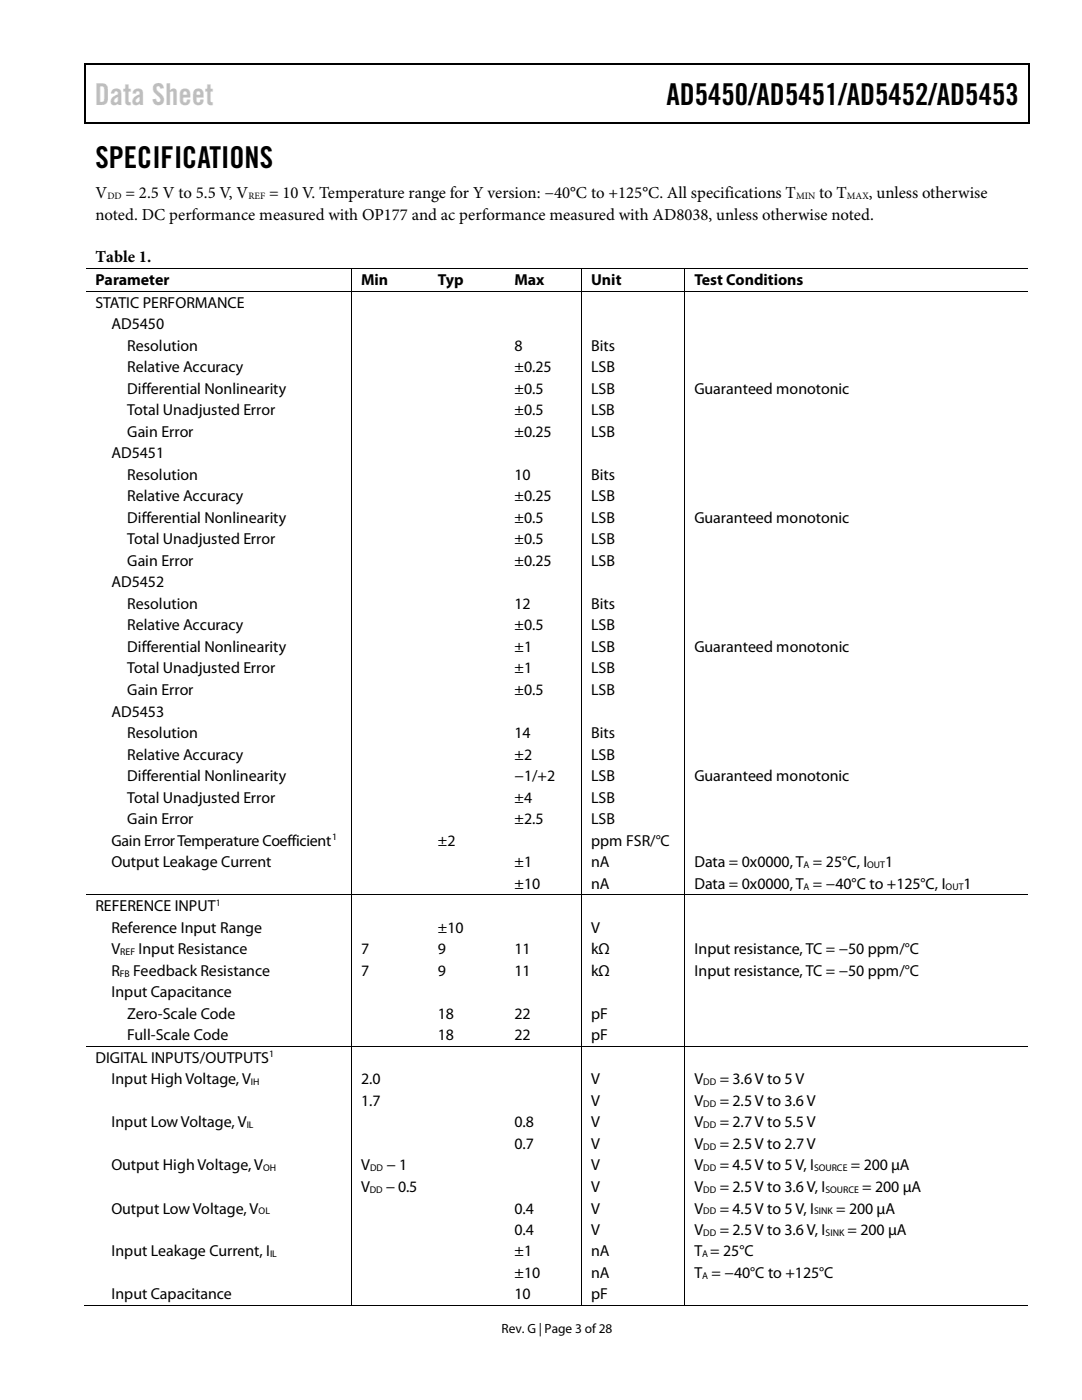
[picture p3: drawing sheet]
<svg xmlns="http://www.w3.org/2000/svg" width="216mm" height="279mm" viewBox="0 0 216 279" stroke-linecap="round" stroke-linejoin="round" font-family="sans-serif">
<defs><g id="words">
<text font-size="6" fill="#c1c1c1" x="18.9" y="20.9">Data Sheet</text>
<g font-size="6">
<text x="133" y="20.9">AD5450/AD5451/AD5452/AD5453</text>
<text x="19" y="33.6">SPECIFICATIONS</text>
</g>
<g font-size="3.3">
<text x="19" y="39.5">V</text>
<text x="25.1" y="39.5">= 2.5 V to 5.5 V, V</text>
<text x="53.7" y="39.5">= 10 V. Temperature range for Y version: −40°C to +125°C. All specifications T</text>
<text x="163.4" y="39.5">to T</text>
<text x="173.4" y="39.5">, unless otherwise</text>
<text x="19.1" y="43.8">noted. DC performance measured with OP177 and ac performance measured with AD8038, unless otherwise noted.</text>
<text x="19.1" y="52.3">Table 1.</text>
</g>
<g font-size="3.2">
<text x="19" y="56.9">Parameter</text>
<text x="72.1" y="56.9">Min</text>
<text x="87.4" y="56.9">Typ</text>
<text x="102.7" y="56.9">Max</text>
<text x="117.9" y="56.9">Unit</text>
<text x="138.6" y="56.9">Test Conditions</text>
<text x="19" y="61.4">STATIC PERFORMANCE</text>
<text x="22.2" y="65.7">AD5450</text>
<text x="25.4" y="70">Resolution</text>
<text x="102.7" y="70">8</text>
<text x="117.9" y="70">Bits</text>
<text x="25.4" y="74.3">Relative Accuracy</text>
<text x="102.7" y="74.3">±0.25</text>
<text x="117.9" y="74.3">LSB</text>
<text x="25.4" y="78.6">Differential Nonlinearity</text>
<text x="25.4" y="82.8">Total Unadjusted Error</text>
<text x="102.7" y="82.8">±0.5</text>
<text x="102.7" y="78.6">±0.5</text>
<text x="117.9" y="82.8">LSB</text>
<text x="117.9" y="78.6">LSB</text>
<text x="138.6" y="78.6">Guaranteed monotonic</text>
<text x="25.4" y="87.1">Gain Error</text>
<text x="102.7" y="87.1">±0.25</text>
<text x="117.9" y="87.1">LSB</text>
<text x="22.2" y="91.4">AD5451</text>
<text x="25.4" y="95.7">Resolution</text>
<text x="102.7" y="95.7">10</text>
<text x="117.9" y="95.7">Bits</text>
<text x="25.4" y="100">Relative Accuracy</text>
<text x="102.7" y="100">±0.25</text>
<text x="117.9" y="100">LSB</text>
<text x="25.4" y="104.3">Differential Nonlinearity</text>
<text x="102.7" y="104.3">±0.5</text>
<text x="117.9" y="104.3">LSB</text>
<text x="138.6" y="104.3">Guaranteed monotonic</text>
<text x="25.4" y="108.6">Total Unadjusted Error</text>
<text x="25.4" y="112.9">Gain Error</text>
<text x="102.7" y="108.6">±0.5</text>
<text x="102.7" y="112.9">±0.25</text>
<text x="117.9" y="108.6">LSB</text>
<text x="117.9" y="112.9">LSB</text>
<text x="22.2" y="117.2">AD5452</text>
<text x="25.4" y="121.5">Resolution</text>
<text x="25.4" y="125.8">Relative Accuracy</text>
<text x="102.7" y="121.5">12</text>
<text x="102.7" y="125.8">±0.5</text>
<text x="117.9" y="125.8">LSB</text>
<text x="117.9" y="121.5">Bits</text>
<text x="25.4" y="130.1">Differential Nonlinearity</text>
<text x="102.7" y="130.1">±1</text>
<text x="117.9" y="130.1">LSB</text>
<text x="138.6" y="130.1">Guaranteed monotonic</text>
<text x="25.4" y="134.4">Total Unadjusted Error</text>
<text x="102.7" y="134.4">±1</text>
<text x="117.9" y="134.4">LSB</text>
<text x="22.2" y="143">AD5453</text>
<text x="25.4" y="138.7">Gain Error</text>
<text x="102.7" y="138.7">±0.5</text>
<text x="117.9" y="138.7">LSB</text>
<text x="25.4" y="147.3">Resolution</text>
<text x="102.7" y="147.3">14</text>
<text x="117.9" y="147.3">Bits</text>
<text x="25.4" y="151.6">Relative Accuracy</text>
<text x="25.4" y="155.9">Differential Nonlinearity</text>
<text x="102.7" y="151.6">±2</text>
<text x="102.7" y="155.9">−1/+2</text>
<text x="117.9" y="151.6">LSB</text>
<text x="117.9" y="155.9">LSB</text>
<text x="138.6" y="155.9">Guaranteed monotonic</text>
<text x="25.4" y="160.2">Total Unadjusted Error</text>
<text x="102.7" y="160.2">±4</text>
<text x="117.9" y="160.2">LSB</text>
<text x="25.4" y="164.5">Gain Error</text>
<text x="102.7" y="164.5">±2.5</text>
<text x="117.9" y="164.5">LSB</text>
<text x="22.2" y="168.8">Gain Error Temperature Coefficient</text>
<text x="22.2" y="173.1">Output Leakage Current</text>
<text x="87.4" y="168.8">±2</text>
<text x="102.7" y="173.1">±1</text>
<text x="117.9" y="173.1">nA</text>
<text x="117.9" y="168.8">ppm FSR/°C</text>
<text x="138.6" y="173.1">Data = 0x0000, T = 25°C, I</text>
<text x="176.6" y="173.1">1</text>
<text x="102.7" y="177.4">±10</text>
<text x="117.9" y="177.4">nA</text>
<text x="138.6" y="177.4">Data = 0x0000, T = −40°C to +125°C, I</text>
<text x="192.3" y="177.4">1</text>
<text x="19" y="181.8">REFERENCE INPUT</text>
<text x="22.2" y="186.1">Reference Input Range</text>
<text x="22.2" y="190.4">V</text>
<text x="27.6" y="190.4">Input Resistance</text>
<text x="72.1" y="190.4">7</text>
<text x="87.4" y="190.4">9</text>
<text x="87.4" y="186.1">±10</text>
<text x="102.7" y="190.4">11</text>
<text x="117.9" y="186.1">V</text>
<text x="117.9" y="190.4">kΩ</text>
<text x="138.6" y="190.4">Input resistance, TC = −50 ppm/°C</text>
<text x="22.2" y="194.7">R</text>
<text x="26.6" y="194.7">Feedback Resistance</text>
<text x="72.1" y="194.7">7</text>
<text x="87.4" y="194.7">9</text>
<text x="102.7" y="194.7">11</text>
<text x="117.9" y="194.7">kΩ</text>
<text x="138.6" y="194.7">Input resistance, TC = −50 ppm/°C</text>
<text x="22.2" y="199">Input Capacitance</text>
<text x="25.4" y="203.3">Zero-Scale Code</text>
<text x="87.4" y="203.3">18</text>
<text x="102.7" y="203.3">22</text>
<text x="117.9" y="203.3">pF</text>
<text x="25.4" y="207.6">Full-Scale Code</text>
<text x="87.4" y="207.6">18</text>
<text x="102.7" y="207.6">22</text>
<text x="117.9" y="207.6">pF</text>
<text x="19" y="212.1">DIGITAL INPUTS/OUTPUTS</text>
<text x="22.2" y="216.4">Input High Voltage, V</text>
<text x="72.1" y="220.7">1.7</text>
<text x="72.1" y="216.4">2.0</text>
<text x="117.9" y="220.7">V</text>
<text x="117.9" y="216.4">V</text>
<text x="138.6" y="220.7">V</text>
<text x="138.6" y="216.4">V</text>
<text x="143.6" y="216.4">= 3.6 V to 5 V</text>
<text x="143.6" y="220.7">= 2.5 V to 3.6 V</text>
<text x="22.2" y="225">Input Low Voltage, V</text>
<text x="102.7" y="225">0.8</text>
<text x="117.9" y="225">V</text>
<text x="138.6" y="225">V</text>
<text x="143.6" y="225">= 2.7 V to 5.5 V</text>
<text x="22.2" y="233.6">Output High Voltage, V</text>
<text x="72.1" y="233.6">V</text>
<text x="77.1" y="233.6">− 1</text>
<text x="102.7" y="229.3">0.7</text>
<text x="117.9" y="233.6">V</text>
<text x="117.9" y="229.3">V</text>
<text x="138.6" y="233.6">V</text>
<text x="138.6" y="229.3">V</text>
<text x="143.6" y="233.6">= 4.5 V to 5 V, I</text>
<text x="143.6" y="229.3">= 2.5 V to 2.7 V</text>
<text x="169.8" y="233.6">= 200 µA</text>
<text x="72.1" y="237.9">V</text>
<text x="77" y="237.9">− 0.5</text>
<text x="117.9" y="237.9">V</text>
<text x="138.6" y="237.9">V</text>
<text x="143.6" y="237.9">= 2.5 V to 3.6 V, I</text>
<text x="172" y="237.9">= 200 µA</text>
<text x="22.2" y="242.2">Output Low Voltage, V</text>
<text x="102.7" y="242.2">0.4</text>
<text x="117.9" y="242.2">V</text>
<text x="138.6" y="242.2">V</text>
<text x="143.6" y="242.2">= 4.5 V to 5 V, I</text>
<text x="166.8" y="242.2">= 200 µA</text>
<text x="22.2" y="250.7">Input Leakage Current, I</text>
<text x="102.7" y="246.5">0.4</text>
<text x="102.7" y="250.7">±1</text>
<text x="117.9" y="246.5">V</text>
<text x="117.9" y="250.7">nA</text>
<text x="138.6" y="246.5">V</text>
<text x="138.6" y="250.7">T = 25°C</text>
<text x="143.6" y="246.5">= 2.5 V to 3.6 V, I</text>
<text x="169.1" y="246.5">= 200 µA</text>
<text x="102.7" y="255.1">±10</text>
<text x="117.9" y="255.1">nA</text>
<text x="138.6" y="255.1">T = −40°C to +125°C</text>
<text x="22.2" y="259.3">Input Capacitance</text>
<text x="102.7" y="259.3">10</text>
<text x="117.9" y="259.3">pF</text>
</g>
<text font-size="2.7" x="100.1" y="266">Rev. G | Page 3 of28</text>
<g font-size="1.9">
<text x="21.4" y="39.7">DD</text>
<text x="49.6" y="39.7">REF</text>
<text x="158.8" y="39.7">MIN</text>
<text x="169" y="39.7">MAX</text>
<text x="66.3" y="167.7">1</text>
<text x="160.4" y="173.2">A</text>
<text x="173.1" y="173.2">OUT</text>
<text x="160.4" y="177.5">A</text>
<text x="188.7" y="177.5">OUT</text>
<text x="43.1" y="180.8">1</text>
<text x="24" y="190.6">REF</text>
<text x="23.9" y="194.9">FB</text>
<text x="53.7" y="211">1</text>
<text x="50.1" y="216.6">IH</text>
<text x="140.3" y="216.6">DD</text>
<text x="140.3" y="220.9">DD</text>
<text x="49.2" y="225.2">IL</text>
<text x="140.3" y="225.2">DD</text>
<text x="52.5" y="233.8">OH</text>
<text x="73.8" y="233.8">DD</text>
<text x="140.3" y="229.4">DD</text>
<text x="140.3" y="233.8">DD</text>
<text x="162.4" y="233.8">SOURCE</text>
<text x="73.8" y="238">DD</text>
<text x="140.3" y="238">DD</text>
<text x="164.7" y="238">SOURCE</text>
<text x="51.6" y="242.4">OL</text>
<text x="140.3" y="242.4">DD</text>
<text x="162.4" y="242.4">SINK</text>
<text x="53.9" y="250.9">IL</text>
<text x="140.1" y="250.9">A</text>
<text x="140.3" y="246.6">DD</text>
<text x="164.7" y="246.6">SINK</text>
<text x="140.1" y="255.2">A</text>
</g>
</g></defs>
<g fill="#000">
<path d="M16.9 12.7h.2v1h-.2zM16.9 12.7h.2v.3h-.2zM82.5 12.7h.3v.3h-.3zM205.1 12.7h.3v1h-.3zM205.1 12.7h.3v.3h-.3zM16.9 24.4h.2v.2h-.2zM82.3 24.4h.2v.2h-.2zM205.1 24.4h.3v.2h-.3zM70.1 53.6h.2v.1h-.2zM70.1 58h.2v.2h-.2zM85.5 53.6h.1v.1h-.1zM85.5 58h.1v.2h-.1z"/>
<path d="M100.8 53.6h.1v.1h-.1zM100.8 58h.1v.2h-.1zM116 53.6h.1v.1h-.1zM116 58h.1v.2h-.1zM136.6 53.6h.1v.1h-.1zM136.6 58h.1v.2h-.1zM70.1 178.5h.2v.2h-.2zM85.5 178.5h.1v.2h-.1zM100.8 178.5h.1v.2h-.1zM116 178.5h.1v.2h-.1zM136.6 178.5h.1v.2h-.1zM70.1 208.8h.2v.2h-.2z"/>
<path d="M85.5 208.8h.1v.2h-.1zM100.8 208.8h.1v.2h-.1zM116 208.8h.1v.2h-.1zM136.6 208.8h.1v.2h-.1zM70.1 260.5h.2v.2h-.2zM85.2 260.5h.2v.2h-.2zM100.5 260.5h.2v.2h-.2zM116 260.5h.1v.2h-.1zM136.6 260.5h.1v.2h-.1z"/>
</g>
<path d="M17 13.7v10.7M17.1 12.8h65.4M82.8 12.8h122.3M205.2 13.7v10.7M17.1 24.5h188" fill="none" stroke="#000" stroke-width=".25"/>
<g fill="none" stroke="#000" stroke-width=".2">
<path d="M17.1 53.6h53M17.1 58.1h53M70.2 53.7v4.3M70.2 58.2v120.3M70.3 53.6h15.2M70.3 58.1h15.2M85.6 53.6h15.2M85.6 58.1h15.2M100.9 53.6h15.1M100.9 58.1h15.1M116 53.7v4.3M116 58.2v120.3"/>
<path d="M116.1 53.6h20.5M116.1 58.1h20.5M136.7 53.7v4.3M136.7 58.2v120.3M136.7 53.6h68.4M136.7 58.1h68.4M17.1 178.6h53M70.2 178.7v30.1M70.3 178.6h15.2M85.6 178.6h15.2M100.9 178.6h15.1M116 178.7v30.1"/>
<path d="M116.1 178.6h20.5M136.7 178.7v30.1M136.7 178.6h68.4M17.1 208.9h53M70.2 209v51.5M70.3 208.9h15.2M85.6 208.9h15.2M100.9 208.9h15.1M116 209v51.5M116.1 208.9h20.5M136.7 209v51.5M136.7 208.9h68.4"/>
<path d="M16.9 260.6h53.2M70.3 260.6h45.7M116.1 260.6h20.5M136.7 260.6h68.4"/>
</g>
<use href="#words"/>
</svg>
